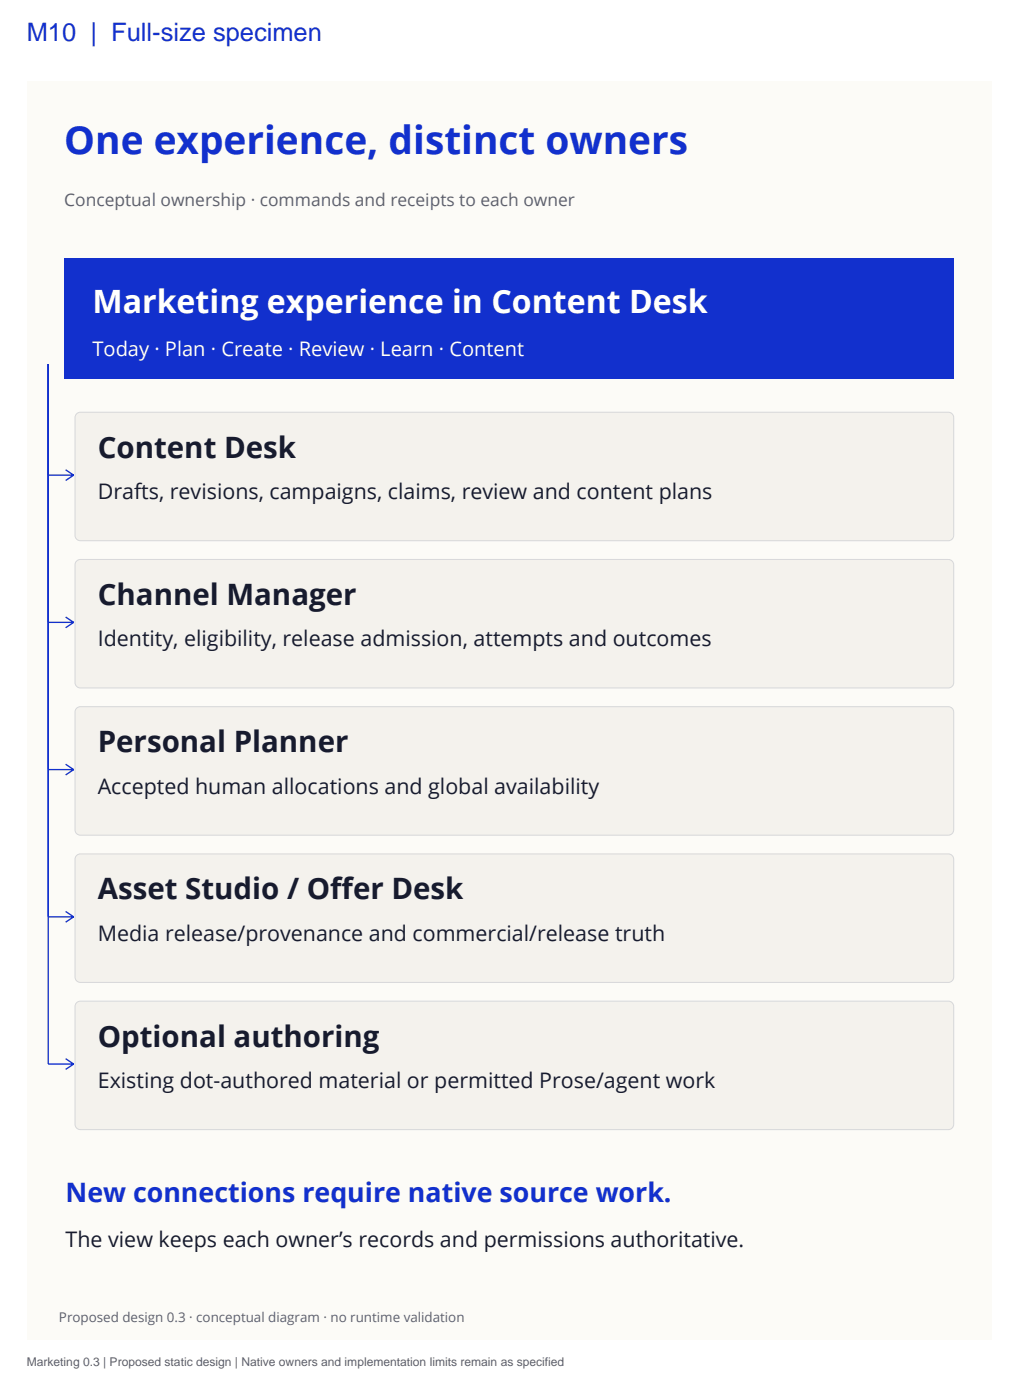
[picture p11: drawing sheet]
<svg xmlns="http://www.w3.org/2000/svg" width="268mm" height="369mm" viewBox="0 0 268 369" stroke-linecap="round" stroke-linejoin="round" font-family="sans-serif">
<defs><g id="words">
<text font-size="10.2" fill="#1230cd" x="16.9" y="40.6">One experience, distinct owners</text>
<text font-size="8.5" fill="#fff" x="24.3" y="82.6">Marketing experience in Content Desk</text>
<g font-size="7.8" fill="#171b2e">
<text x="25.8" y="120.7">Content Desk</text>
<text x="25.8" y="159.5">Channel Manager</text>
<text x="25.8" y="198.3">Personal Planner</text>
<text x="25.8" y="237.1">Asset Studio / Offer Desk</text>
<text x="25.8" y="275.9">Optional authoring</text>
</g>
<text font-size="7.1" fill="#1230cd" x="17.3" y="316.8">New connections require native source work.</text>
<text font-size="6.7" fill="#122ecc" x="7.1" y="10.9">M10 | Full-size specimen</text>
<g font-size="5.6" fill="#171b2e">
<text x="25.8" y="131.6">Drafts, revisions, campaigns, claims, review and content plans</text>
<text x="25.8" y="170.4">Identity, eligibility, release admission, attempts and outcomes</text>
<text x="25.8" y="209.2">Accepted human allocations and global availability</text>
<text x="25.8" y="248">Media release/provenance and commercial/release truth</text>
<text x="25.8" y="286.8">Existing dot-authored material or permitted Prose/agent work</text>
<text x="17.3" y="328.8">The view keeps each owner’s records and permissions authoritative.</text>
</g>
<text font-size="5.3" fill="#fff" x="24.3" y="93.8">Today · Plan · Create · Review · Learn · Content</text>
<text font-size="4.6" fill="#5b6070" x="16.9" y="54.3">Conceptual ownership · commands and receipts to each owner</text>
<text font-size="3.5" fill="#5b6070" x="15.5" y="348.5">Proposed design 0.3 · conceptual diagram · no runtime validation</text>
<text font-size="3.2" fill="#59616e" x="7.1" y="360.1">Marketing 0.3 | Proposed static design | Native owners and implementation limits remain as specified</text>
</g></defs>
<path d="M7.1 21.5h254v331.6h-254z" fill-rule="evenodd" fill="#fcfbf7"/>
<path d="M16.9 68.1h234.3v31.7h-234.3z" fill-rule="evenodd" fill="#1230cd"/>
<path d="M20.3 108.9l.9-.2h228.6a1.41 1.41 0 0 1 1.4 1.4v31a1.41 1.41 0 0 1-1.4 1.4h-228.6a1.41 1.41 0 0 1-1.4-1.4v-31v-.5z" fill-rule="evenodd" fill="#f4f2ed" stroke="#d6d7d9" stroke-width=".26"/>
<path d="M12.7 96v29.2h6.7M17.3 123.8l2.1 1.4M19.4 125.2l-2.1 1.4" fill="none" stroke="#1230cd" stroke-width=".35"/>
<path d="M20.3 147.7l.9-.2h228.6a1.41 1.41 0 0 1 1.4 1.4v31a1.41 1.41 0 0 1-1.4 1.4h-228.6a1.41 1.41 0 0 1-1.4-1.4v-31v-.5z" fill-rule="evenodd" fill="#f4f2ed" stroke="#d6d7d9" stroke-width=".26"/>
<path d="M12.7 96v68h6.7M17.3 162.6l2.1 1.4M19.4 164l-2.1 1.5" fill="none" stroke="#1230cd" stroke-width=".35"/>
<path d="M20 186.8l.7-.5h.5h228.6a1.41 1.41 0 0 1 1.4 1.4v31a1.41 1.41 0 0 1-1.4 1.4h-228.6a1.41 1.41 0 0 1-1.4-1.4v-31z" fill-rule="evenodd" fill="#f4f2ed" stroke="#d6d7d9" stroke-width=".26"/>
<path d="M12.7 96v106.8h6.7M17.3 201.4l2.1 1.4M19.4 202.8l-2.1 1.5" fill="none" stroke="#1230cd" stroke-width=".35"/>
<path d="M20 225.6l.7-.5h.5h228.6a1.41 1.41 0 0 1 1.4 1.4v31a1.41 1.41 0 0 1-1.4 1.4h-228.6a1.41 1.41 0 0 1-1.4-1.4v-31z" fill-rule="evenodd" fill="#f4f2ed" stroke="#d6d7d9" stroke-width=".26"/>
<path d="M12.7 96v145.7h6.7M17.3 240.2l2.1 1.5M19.4 241.7l-2.1 1.4" fill="none" stroke="#1230cd" stroke-width=".35"/>
<path d="M20.3 264.1l.9-.2h228.6a1.41 1.41 0 0 1 1.4 1.4v31a1.41 1.41 0 0 1-1.4 1.4h-228.6a1.41 1.41 0 0 1-1.4-1.4v-31v-.5z" fill-rule="evenodd" fill="#f4f2ed" stroke="#d6d7d9" stroke-width=".26"/>
<path d="M12.7 96v184.5h6.7M17.3 279l2.1 1.5M19.4 280.5l-2.1 1.4" fill="none" stroke="#1230cd" stroke-width=".35"/>
<use href="#words"/>
</svg>
